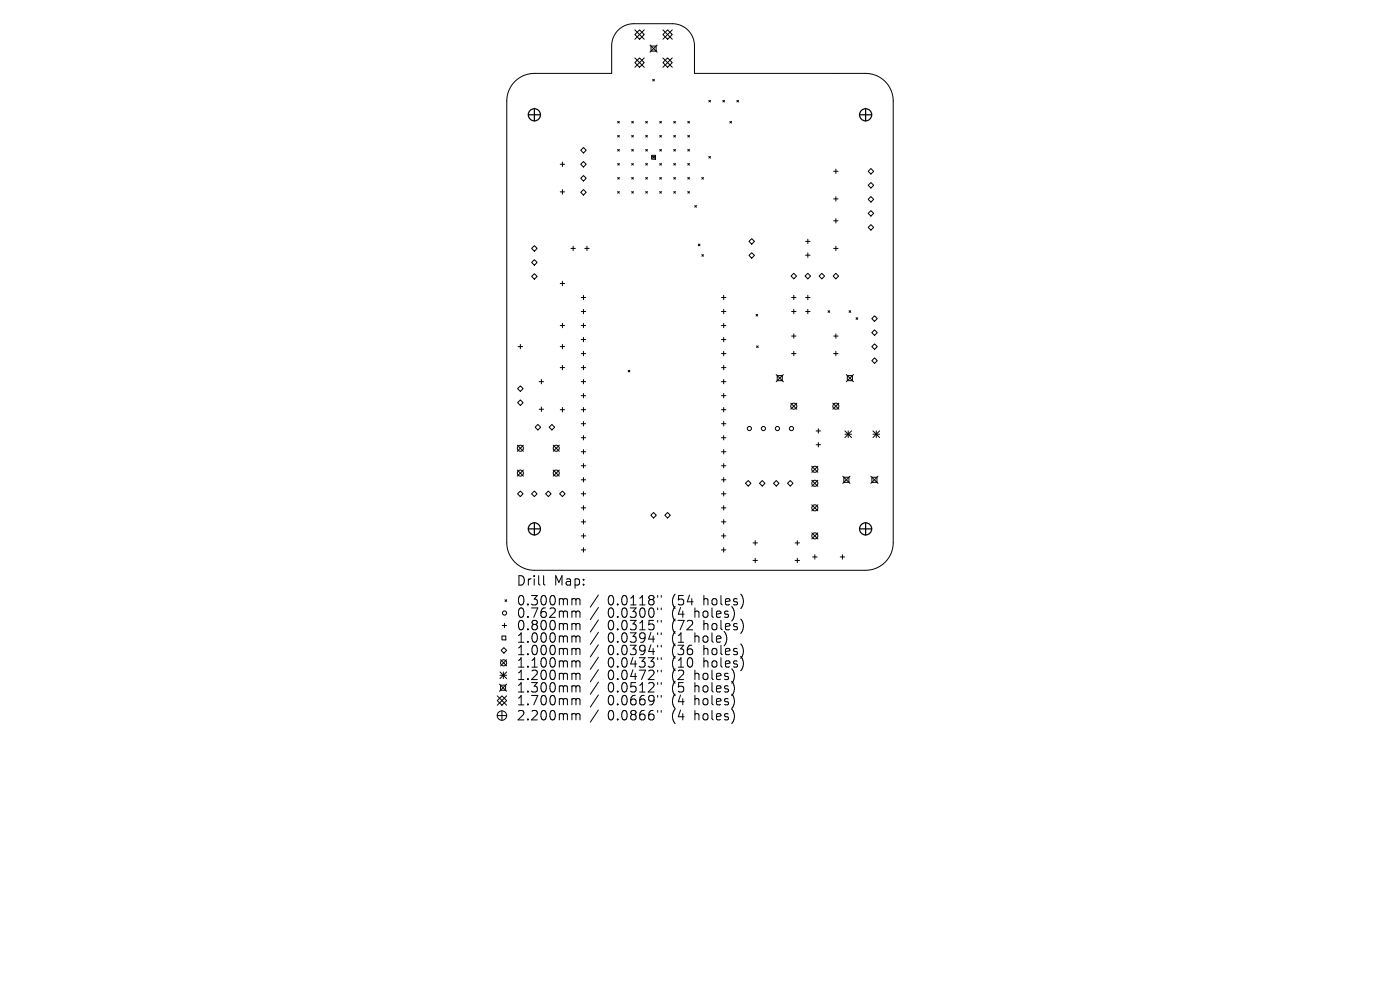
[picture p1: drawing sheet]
<svg xmlns="http://www.w3.org/2000/svg" width="297mm" height="210mm" viewBox="0 0 297 210" stroke-linecap="round" stroke-linejoin="round" font-family="sans-serif">
<defs><g id="words">
<g font-size="2.8">
<text x="109.5" y="124.5">Drill</text>
<text x="117.5" y="124.5">Map:</text>
<text x="109.5" y="128.7">0.300mm</text>
<text x="109.5" y="131.3">0.762mm</text>
<text x="128.9" y="128.7">0.0118&quot;</text>
<text x="128.9" y="131.3">0.0300&quot;</text>
<text x="142.7" y="128.7">(54</text>
<text x="142.7" y="131.3">(4</text>
<text x="147.6" y="131.3">holes)</text>
<text x="149.5" y="128.7">holes)</text>
<text x="109.5" y="134">0.800mm</text>
<text x="109.5" y="136.6">1.000mm</text>
<text x="128.9" y="134">0.0315&quot;</text>
<text x="128.9" y="136.6">0.0394&quot;</text>
<text x="142.7" y="134">(72</text>
<text x="142.7" y="136.6">(1</text>
<text x="147.6" y="136.6">hole)</text>
<text x="149.5" y="134">holes)</text>
<text x="109.5" y="139.3">1.000mm</text>
<text x="109.5" y="141.9">1.100mm</text>
<text x="128.9" y="139.3">0.0394&quot;</text>
<text x="128.9" y="141.9">0.0433&quot;</text>
<text x="142.7" y="139.3">(36</text>
<text x="142.7" y="141.9">(10</text>
<text x="149.5" y="139.3">holes)</text>
<text x="149.5" y="141.9">holes)</text>
<text x="109.5" y="144.5">1.200mm</text>
<text x="109.5" y="147.2">1.300mm</text>
<text x="109.5" y="149.9">1.700mm</text>
<text x="128.9" y="144.5">0.0472&quot;</text>
<text x="128.9" y="147.2">0.0512&quot;</text>
<text x="128.9" y="149.9">0.0669&quot;</text>
<text x="142.7" y="144.5">(2</text>
<text x="142.7" y="147.2">(5</text>
<text x="142.7" y="149.9">(4</text>
<text x="147.6" y="144.5">holes)</text>
<text x="147.6" y="147.2">holes)</text>
<text x="147.6" y="149.9">holes)</text>
<text x="109.5" y="153.1">2.200mm</text>
<text x="128.9" y="153.1">0.0866&quot;</text>
<text x="142.7" y="153.1">(4</text>
<text x="147.6" y="153.1">holes)</text>
</g>
</g></defs>
<g fill="none" stroke="#000" stroke-width=".21">
<path d="M109.2 17.3a5.9 5.9 0 0 1 4.2-1.7h16.4v-5.9a4.7 4.7 0 0 1 4.6-4.7h8.2a4.7 4.7 0 0 1 4.7 4.7v5.9h36.3a5.9 5.9 0 0 1 5.9 5.8v93.7a5.9 5.9 0 0 1-5.9 5.9h-70.2a5.9 5.9 0 0 1-5.9-5.9v-93.7a5.9 5.9 0 0 1 1.7-4.1zM134.7 13.3l1-1 1 1-1 1zM134.7 6.3l2 2M134.7 12.3l2 2M135.7 6.3l1 1-1 1-1-1zM136.7 12.3l-2 2M136.7 6.3l-2 2M137.9 9.5l1.5 1.6M138.1 9.8h1.1v1h-1.1zM138.5 16.8l.3 .4M138.8 16.8l-.3 .4M139.4 9.5l-1.5 1.6"/>
<path d="M140.6 13.3l1-1 1 1-1 1zM140.6 12.3l2 2M140.6 6.3l2 2M141.6 6.3l1 1-1 1-1-1zM142.6 6.3l-2 2M142.6 12.3l-2 2M118.8 34.8h1M119.3 34.4v.9M123.2 31.9l.6-.6 .6 .6-.6 .6zM123.8 34.3l.6 .5-.6 .6-.6-.6zM123.8 37.2l.6 .6-.6 .6-.6-.6zM131 25.7l.4 .4"/>
<path d="M131 28.7l.4 .4M131 31.7l.4 .3M131 34.7l.4 .3M131 37.6l.4 .4M131.4 25.7l-.4 .4M131.4 28.7l-.4 .4M131.4 31.7l-.4 .3M131.4 34.7l-.4 .3M131.4 37.6l-.4 .4M134 28.7l.4 .4M134 31.7l.4 .3M134 34.7l.4 .3"/>
<path d="M134 37.6l.4 .4M134 25.7l.4 .4M134.4 25.7l-.4 .4M134.4 28.7l-.4 .4M134.4 31.7l-.4 .3M134.4 34.7l-.4 .3M134.4 37.6l-.4 .4M137 31.7l.3 .3M137 34.7l.3 .3M137 37.6l.3 .4M137 28.7l.3 .4M137 25.7l.3 .4"/>
<path d="M137.3 25.7l-.3 .4M137.3 28.7l-.3 .4M137.3 31.7l-.3 .3M137.3 34.7l-.3 .3M137.3 37.6l-.3 .4M138.2 32.9h.9v.9h-.9zM138.5 33.2l.3 .3M138.8 33.2l-.3 .3M140 34.7l.3 .3M140 37.6l.3 .4M140 31.7l.3 .3M140 28.7l.3 .4"/>
<path d="M140 25.7l.3 .4M140.3 25.7l-.3 .4M140.3 28.7l-.3 .4M140.3 31.7l-.3 .3M140.3 34.7l-.3 .3M140.3 37.6l-.3 .4M142.9 34.7l.4 .3M142.9 31.7l.4 .3M142.9 28.7l.4 .4M142.9 25.7l.4 .4M142.9 37.6l.4 .4M143.3 25.7l-.4 .4"/>
<path d="M143.3 28.7l-.4 .4M143.3 31.7l-.4 .3M143.3 34.7l-.4 .3M143.3 37.6l-.4 .4M145.9 37.6l.4 .4M145.9 34.7l.4 .3M145.9 28.7l.4 .4M145.9 25.7l.4 .4M145.9 31.7l.4 .3M146.3 25.7l-.4 .4M146.3 28.7l-.4 .4M146.3 31.7l-.4 .3"/>
<path d="M146.3 34.7l-.4 .3M146.3 37.6l-.4 .4M148.9 37.6l.3 .4M149.2 37.6l-.3 .4M150.4 33.2l.3 .3M150.4 21.3l.3 .3M150.7 21.3l-.3 .3M150.7 33.2l-.3 .3M153.3 21.3l.4 .3M153.7 21.3l-.4 .3M154.8 25.7l.4 .4M155.2 25.7l-.4 .4"/>
<path d="M156.3 21.3l.4 .3M156.7 21.3l-.4 .3M176.9 36.3h.9M177.3 35.9v.9M184.2 36.3l.6-.6 .5 .6-.5 .6zM184.2 39.3l.6-.6 .5 .6-.5 .6zM112.8 52.7l.6-.6 .6 .6-.6 .6zM112.8 55.7l.6-.6 .6 .6-.6 .6zM112.8 58.6l.6-.5 .6 .5-.6 .6zM118.8 40.7h1M119.3 40.2v1M119.3 59.7v.9"/>
<path d="M121.1 52.7h1M121.6 52.2v1M123.2 40.8l.6-.6 .6 .6-.6 .6zM124.1 52.7h.9M124.5 52.2v1M131 40.6l.4 .4M131.4 40.6l-.4 .4M134 40.6l.4 .4M134.4 40.6l-.4 .4M137 40.6l.3 .4M137.3 40.6l-.3 .4M140 40.6l.3 .4"/>
<path d="M140.3 40.6l-.3 .4M142.9 40.6l.4 .4M143.3 40.6l-.4 .4M145.9 40.6l.4 .4M146.3 40.6l-.4 .4M147.4 43.6l.4 .3M147.8 43.6l-.4 .3M148.1 51.8l.4 .3M148.5 51.8l-.4 .3M148.9 54l.3 .4M149.2 54l-.3 .4M158.9 51.2l.6-.6 .6 .6-.6 .6z"/>
<path d="M159.5 53.6l.6 .6-.6 .6-.6-.6zM168.4 58l.6 .6-.6 .5-.6-.5zM170.8 58.6l.6-.6 .6 .6-.6 .5zM170.9 51.2h.9M170.9 54.1h.9M171.4 50.7v1M171.4 53.7v.9M174.3 58l.6 .6-.6 .5-.5-.5zM176.9 52.7h.9M176.9 42.2h.9M176.9 46.8h.9M177.3 58l.6 .6-.6 .5-.6-.5z"/>
<path d="M177.3 41.7v1M177.3 46.4v.9M177.3 52.2v1M184.2 42.3l.6-.6 .5 .6-.5 .6zM184.2 45.3l.6-.6 .5 .6-.5 .5zM184.2 48.2l.6-.6 .5 .6-.5 .6zM109.9 73.5h1M110.4 73.1v.9M118.8 73.5h1M118.8 60.1h1M118.8 69.1h1M118.8 78h1"/>
<path d="M119.3 68.6v.9M119.3 73.1v.9M119.3 77.5v.9M123.3 69.1h.9M123.3 78h.9M123.3 63.1h.9M123.3 66.1h.9M123.3 72h.9M123.3 75h.9M123.8 62.6v1M123.8 65.6v1M123.8 68.6v.9"/>
<path d="M123.8 71.6v.9M123.8 74.5v1M123.8 77.5v.9M133.3 78.5l.3 .4M133.6 78.5l-.3 .4M153.1 69.1h.9M153.1 78h.9M153.1 63.1h.9M153.1 66.1h.9M153.1 72h.9M153.1 75h.9M153.5 62.6v1"/>
<path d="M153.5 65.6v1M153.5 68.6v.9M153.5 71.6v.9M153.5 74.5v1M153.5 77.5v.9M160.4 66.7l.3 .3M160.5 73.4l.4 .3M160.7 66.7l-.3 .3M160.9 73.4l-.4 .3M164.7 79.5l1.5 1.5M164.9 79.7h1.1v1.1h-1.1zM166.2 79.5l-1.5 1.5"/>
<path d="M167.9 63.1h1M167.9 66.1h1M167.9 75h1M167.9 71.3h1M168.4 62.6v1M168.4 65.6v1M168.4 70.8v1M168.4 74.5v1M170.9 63.1h.9M170.9 66.1h.9M171.4 62.6v1M171.4 65.6v1"/>
<path d="M175.7 65.9l.3 .4M176 65.9l-.3 .4M176.9 75h.9M176.9 71.3h.9M177.3 70.8v1M177.3 74.5v1M179.5 79.5l1.6 1.5M179.8 79.7h1v1.1h-1zM180.1 65.9l.4 .4M180.5 65.9l-.4 .4M181.1 79.5l-1.6 1.5M181.6 67.4l.4 .3"/>
<path d="M182 67.4l-.4 .3M184.9 67.6l.6-.6 .6 .6-.6 .6zM184.9 70.6l.6-.6 .6 .6-.6 .5zM184.9 73.5l.6-.6 .6 .6-.6 .6zM184.9 76.5l.6-.6 .6 .6-.6 .6zM109.7 94.4l1.3 1.3M109.7 99.7l1.3 1.3M109.8 82.4l.6-.5 .6 .5-.6 .6zM110.4 84.8l.6 .6-.6 .6-.6-.6zM111 94.4l-1.3 1.3M111 99.7l-1.3 1.3M113.5 90.6l.6-.6 .6 .6-.6 .6z"/>
<path d="M114.4 81h.9M114.4 86.8h.9M114.9 80.5v.9M114.9 86.3v1M116.5 90.6l.6-.6 .6 .6-.6 .6zM117.4 94.4l1.2 1.3M117.4 99.7l1.2 1.3M118.6 94.4l-1.2 1.3M118.6 99.7l-1.2 1.3M118.8 86.9h1M119.3 86.4v1M123.3 81h.9"/>
<path d="M123.3 86.9h.9M123.3 83.9h.9M123.3 89.9h.9M123.3 92.9h.9M123.3 95.8h.9M123.3 98.8h.9M123.8 80.5v.9M123.8 83.5v.9M123.8 86.4v1M123.8 89.4v.9M123.8 92.4v.9M123.8 95.4v.9"/>
<path d="M123.8 98.3v1M153.1 81h.9M153.1 86.9h.9M153.1 83.9h.9M153.1 89.9h.9M153.1 92.9h.9M153.1 95.8h.9M153.1 98.8h.9M153.5 80.5v.9M153.5 83.5v.9M153.5 86.4v1M153.5 89.4v.9"/>
<path d="M153.5 92.4v.9M153.5 95.4v.9M153.5 98.3v1M167.8 85.5l1.2 1.3M169 85.5l-1.2 1.3M172.2 98.9l1.3 1.3M173.1 91.4h1M173.1 94.3h1M173.5 98.9l-1.3 1.3M173.6 90.9v1M173.6 93.9v.9M176.7 85.5l1.3 1.3"/>
<path d="M178 85.5l-1.3 1.3M179.2 91.4l1.4 1.4M179.2 92.1h1.4M179.9 91.4v1.4M180.6 91.4l-1.4 1.4M185.2 91.4l1.4 1.4M185.2 92.1h1.4M185.9 91.4v1.4M186.6 91.4l-1.4 1.4M110.4 104.2l.6 .6-.6 .5-.6-.5zM112.8 104.8l.6-.6 .5 .6-.5 .5zM115.7 104.8l.6-.6 .6 .6-.6 .5z"/>
<path d="M119.3 104.2l.6 .6-.6 .5-.6-.5zM123.3 101.8h.9M123.3 104.8h.9M123.3 107.7h.9M123.3 110.7h.9M123.3 113.7h.9M123.3 116.7h.9M123.8 101.3v.9M123.8 104.3v.9M123.8 107.3v.9M123.8 110.2v1M123.8 113.2v.9"/>
<path d="M123.8 116.2v.9M138.7 108.7l.5 .6-.5 .6-.6-.6zM141 109.3l.6-.6 .6 .6-.6 .6zM153.1 113.7h.9M153.1 116.7h.9M153.1 101.8h.9M153.1 104.8h.9M153.1 107.7h.9M153.1 110.7h.9M153.5 113.2v.9M153.5 116.2v.9M153.5 101.3v.9"/>
<path d="M153.5 104.3v.9M153.5 107.3v.9M153.5 110.2v1M158.7 101.9l.6 .6-.6 .6-.6-.6zM159.8 115.2h.9M159.8 118.9h.9M160.2 114.7v.9M160.2 118.4v1M161.1 102.5l.6-.6 .6 .6-.6 .6zM164.1 102.5l.6-.6 .6 .6-.6 .6zM167.7 101.9l.5 .6-.5 .6-.6-.6zM168.7 115.2h.9"/>
<path d="M168.7 118.9h.9M169.1 114.7v.9M169.1 118.4v1M172.2 101.9l1.3 1.3M172.2 107.1l1.3 1.3M172.2 113l1.3 1.3M172.4 118.1h.9M172.9 117.7v.9M173.5 101.9l-1.3 1.3M173.5 107.1l-1.3 1.3M173.5 113l-1.3 1.3M178.2 118.1h1"/>
<path d="M178.7 117.7v.9M178.8 101l1.5 1.5M179 101.2h1.1v1.1h-1.1zM180.3 101l-1.5 1.5M184.7 101l1.6 1.5M185 101.2h1v1.1h-1zM186.3 101l-1.6 1.5M106.2 140l1.3 1.2M106.3 138l.6-.6 .6 .6-.6 .5zM106.5 134.9h.8v.8h-.8zM106.5 132.7h1M107 132.2v1"/>
<path d="M107.1 127.2l.4 .4M107.5 127.2l-.4 .4M107.5 140l-1.3 1.2M115.3 122.1v1.7l.3 .3M121.6 127l.5 .1 .1 .2M121.6 129.6h.3l.3 .3M121.6 132.3h.3l.3 .3M121.6 134.9h.3l.3 .3M121.6 137.5l.5 .1 .1 .2M122.2 127.3l.3-.3 .4 .1 .1 1.2M122.2 127.3v1M122.2 129.9v1.1"/>
<path d="M122.2 132.6v1M122.2 135.2v1M122.2 137.8v1.1M122.2 129.9l.3-.3 .4 .1 .1 1.3M122.2 132.6l.3-.3 .4 .1 .1 1.2M122.2 135.2l.3-.3 .4 .1 .1 1.2M122.2 137.8l.3-.3 .4 .1 .1 1.3M126.9 126.2l-1.7 2.6M126.9 128.9l-1.7 2.5M126.9 131.5l-1.7 2.6M126.9 134.1l-1.7 2.6M126.9 136.8l-1.7 2.6"/>
<path d="M126.9 139.4l-1.7 2.6M139.5 126.3v.4M139.5 129v.3M139.5 131.6v.4M139.5 134.2v.4M139.5 136.9v.4M139.5 139.5v.4M140.3 126.3v.4M140.3 129v.3M140.3 131.6v.4M140.3 134.2v.4M140.3 136.9v.4"/>
<path d="M140.3 139.5v.4M105.5 151.8h2M105.5 147.6l2 2M106 145.1l1.5 1.5M106.1 142.5l1.4 1.4M106.1 143.2h1.4M106.2 145.3h1.1v1.1h-1.1zM106.5 150.8v2M106.5 147.6l1 1-1 1-1-1zM106.8 142.5v1.4M107.5 142.5l-1.4 1.4M107.5 145.1l-1.5 1.5"/>
<path d="M107.5 147.6l-2 2M121.6 140.2l.5 .1 .1 .2M121.6 142.8h.3l.3 .3M121.6 145.5l.5 .1 .1 .2M121.6 148.2h.3l.3 .3M121.6 151.4l.5 .1 .1 .2M122.2 140.5v1M122.2 143.1v1.1M122.2 145.8v1M122.2 148.5v1M122.2 151.7v1M122.2 140.5l.3-.3 .4 .1 .1 1.2"/>
<path d="M122.2 143.1l.3-.3 .4 .1 .1 1.3M122.2 145.8l.3-.3 .4 .1 .1 1.2M122.2 148.5l.3-.3 .4 .1 .1 1.2M122.2 151.7l.3-.3 .4 .1 .1 1.2M126.9 142.1l-1.7 2.5M126.9 144.7l-1.7 2.6M126.9 147.4l-1.7 2.6M126.9 150.6l-1.7 2.6M139.5 142.2v.3M139.5 144.8v.4M139.5 147.5v.4M139.5 150.7v.4"/>
<path d="M140.3 142.2v.3M140.3 144.8v.4M140.3 147.5v.4M140.3 150.7v.4"/>
<circle cx="110.4" cy="95.1" r=".64"/>
<circle cx="118" cy="95.1" r=".64"/>
<circle cx="159" cy="90.9" r=".45"/>
<circle cx="162" cy="90.9" r=".45"/>
<circle cx="164.9" cy="90.9" r=".45"/>
<circle cx="167.9" cy="90.9" r=".45"/>
<circle cx="168.4" cy="86.2" r=".64"/>
<circle cx="172.9" cy="99.5" r=".64"/>
<circle cx="177.3" cy="86.2" r=".64"/>
<circle cx="110.4" cy="100.4" r=".64"/>
<circle cx="118" cy="100.4" r=".64"/>
<circle cx="172.9" cy="102.5" r=".64"/>
<circle cx="172.9" cy="113.7" r=".64"/>
<circle cx="172.9" cy="107.7" r=".64"/>
<circle cx="107" cy="130" r=".45"/>
<circle cx="106.5" cy="151.8" r="1"/>
<circle cx="106.8" cy="140.6" r=".64"/>
</g>
<g fill="none" stroke="#000" stroke-width=".26">
<path d="M112.1 24.4h2.6M113.4 23.1v2.5M182.3 24.4h2.6M183.6 23.1v2.5M112.1 112.2h2.6M113.4 110.9v2.6M182.3 112.2h2.6M183.6 110.9v2.6"/>
<circle cx="113.4" cy="24.4" r="1.29"/>
<circle cx="183.6" cy="24.4" r="1.29"/>
<circle cx="113.4" cy="112.2" r="1.29"/>
<circle cx="183.6" cy="112.2" r="1.29"/>
</g>
<use href="#words"/>
</svg>
